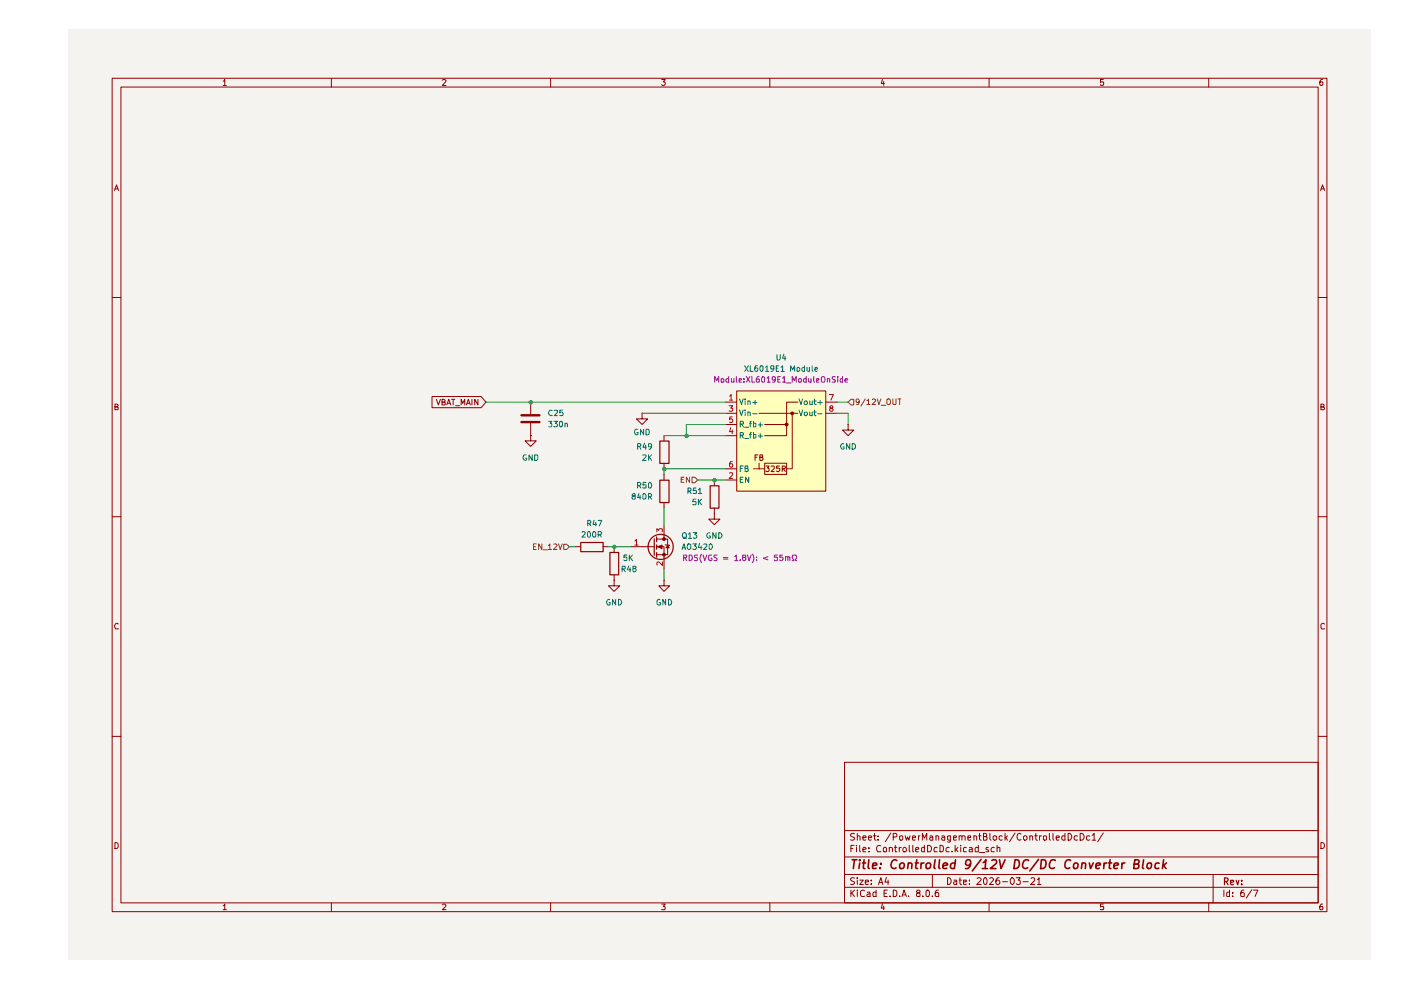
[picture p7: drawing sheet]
<svg xmlns="http://www.w3.org/2000/svg" width="297mm" height="210mm" viewBox="0 0 297 210" stroke-linecap="round" stroke-linejoin="round" font-family="sans-serif">
<path d="M14.5 6.4h276.1v197.1h-276.1z" fill="#f5f3ef"/>
<g fill="none" stroke="#900000" stroke-width=".21">
<path d="M23.8 16.6h257.5v176.7h-257.5zM25.6 18.5h253.9v172.9h-253.9zM47.3 17.2h.2l.2-.4v1.3M47.3 18.1h.7M70.3 16.6v1.9M93.8 17l.2-.2h.3l.3 .3-.8 1h.8M116.7 16.6v1.9M140.3 16.8h.7l-.4 .6 .4 .1v.4l-.2 .2h-.4l-.1-.2M163.2 16.6v1.9M187.1 16.8l-.3 .9h.7M187.4 17.3v.8M209.7 16.6v1.9"/>
<path d="M233.9 16.8h-.6v.6h.6l.1 .1-.1 .5-.4 .1-.2-.2M256.3 16.6v1.9M280.4 16.8h-.3a.93 .93 0 0 0-.2 1.2h.5l.1-.5-.1-.1h-.5l-.1 .1M24.3 40.4l.4-1.2 .4 1.2M24.4 40h.6M280 40.4l.4-1.2 .4 1.2M280.1 40h.6M23.8 63.1h1.8M279.5 63.1h1.8M24.4 86.3h.4l.2-.3v-.2l-.6-.1v1.2h.6v-.5l-.2-.1M280.1 86.3l.6-.1v-.4l-.6-.1v1.2h.6l.1-.4-.3-.2M23.8 109.6h1.8"/>
<path d="M279.5 109.6h1.8M25 132.3l-.1-.1a.66 .66 0 0 0-.6 .4 .66 .66 0 0 0 .2 .7h.5M280.8 132.3l-.4-.1-.3 .3v.6l.1 .2h.6M23.8 156.1h1.8M279.5 156.1h1.8M24.4 178.6h.3l.3 .4v.6l-.3 .3h-.3zM179.1 161.6h100.4v29.8h-100.4zM179.1 176.1h100.4M180.4 179.9h.4M181.1 179.2h-.7v1.4M181.2 176.8l-.6-.1-.3 .3 .1 .3 .7 .2 .1 .2a.51 .51 0 0 1-.3 .4 .51 .51 0 0 1-.6 0M181.6 179.2v.1"/>
<path d="M181.6 179.7v.9M181.8 177.3l.3-.1 .3 .2v.7M181.8 176.7v1.4M182.3 179.2v1.2l.1 .2M183 177.6l.6-.1-.1-.2-.4-.1-.1 .2v.7h.5M184.1 177.6l.7-.1-.1-.2-.4-.1-.2 .2 .1 .7h.5M184.2 179.7v.2M185.2 177.2h.5M185.4 176.7v1.2l.3 .2M186.2 178v.1M186.2 177.3v.1M186.8 179.3a.64 .64 0 0 0-.9 .1 .64 .64 0 0 0 0 .9l.2 .3 .7-.1"/>
<path d="M187.4 179.7h.3l.2 .1v.8h-.5zM188.5 179.8l.1-.1a.36 .36 0 0 1 .6 .2v.7M188.5 179.7v.9M188.9 176.6l-1.2 1.9M189.4 177.5l.7-.1v-.5l-.2-.2h-.5v1.4M189.6 179.7h.5M189.8 179.2v1.2l.1 .2h.2M190.7 179.7v.9M190.7 177.3h.1a.36 .36 0 0 1 .6 .2l-.1 .6h-.3l-.3-.1zM191.1 179.7h-.4v.3M191.9 177.2l.3 .9 .2-.6 .3 .6 .2-.9M192.8 179.2v1.2l.1 .2"/>
<path d="M193.4 177.6l.7-.1-.1-.2-.4-.1-.2 .2 .1 .7h.5M193.5 179.2v1.4h.2M194.7 177.2v.9M195.1 177.2l-.4 .1v.2M195.6 178.1v-1.4l.4 1 .5-1v1.4M196 179.2v1.4h-.5l-.1-.8 .3-.1h.3M196.7 179.2a.74 .74 0 0 1 .8 .5 .74 .74 0 0 1-.3 .9h-.5zM197.2 177.3l.3-.1 .3 .2v.7M197.8 177.5h-.5l-.2 .3 .2 .3h.5M198.4 177.3l.4-.1 .2 .2v.7M198.4 177.2v.9M198.7 179.7h-.4l-.3 .3 .1 .6h.6"/>
<path d="M199.3 179.2l.7 .2 .1 .6-.3 .6h-.5zM199.7 177.3l.4-.1 .2 .2v.7M200.3 177.5h-.5l-.2 .3 .2 .3h.5M201.2 179.7h-.3l-.3 .3 .1 .6h.5M201.5 177.2v1.3h-.6M201.5 177.3h-.6v.7l.3 .1h.3M202.2 177.6l.6-.1v-.2h-.6v.8h.6M202.5 179.2v1.4M203.1 179.7l-.6 .6M203.4 177.3h.5v.8M203.4 177.2v.9M203.7 179.2v.1"/>
<path d="M203.7 179.7v.9M203.9 177.4l.3-.2 .4 .2v.7M204.9 179.7h-.4l-.2 .1v.7l.6 .1M205.2 177.6l.6-.1v-.2h-.6v.8h.6M205.6 179.7h.3l.2 .2v.7h-.5l-.1-.3 .1-.2 .5-.1M206.5 177.3l.3-.1 .3 .2v.7M206.5 177.2v.9M207.4 179.2v1.4h-.6l-.1-.8 .3-.1h.4M207.5 177.2h.5M207.7 176.7v1.2l.3 .2M208.5 177.4l.7-.1v-.4l-.7-.2v1.4h.5l.3-.2v-.3l-.4-.2M209.5 179.7h-.3l-.2 .2 .2 .3 .4 .1-.1 .3h-.5"/>
<path d="M209.9 176.7v1.2l.2 .2M210.6 177.3l.5-.1 .2 .3v.4l-.2 .2h-.3l-.2-.2zM210.8 179.7h-.3l-.4 .3 .2 .6h.5M211.4 179.8l.3-.1h.3v.9M211.4 179.2v1.4M212.5 177.3l-.4-.1-.3 .3v.4l.3 .2h.4M213.1 176.7v1.4M213.3 177.5l.3 .6M213.6 177.2l-.5 .5M215.2 176.6l-1.2 1.9M216.5 176.9a.64 .64 0 0 0-.9 .1 .64 .64 0 0 0 .1 .9 .45 .45 0 0 0 .8 .1M217.1 177.3h.6v.6l-.2 .2h-.3l-.2-.2z"/>
<path d="M218.3 177.3l.5-.1 .1 .2v.7M218.3 177.2v.9M219.4 177.2h.5M219.6 176.7v1.2l.3 .2M220.4 177.2v.9M220.8 177.2l-.4 .3M221.2 177.3h.7l-.1 .8h-.3l-.3-.1zM222.5 176.7v1.2l.2 .2M223.3 176.7v1.2l.1 .2M223.9 177.6l.7-.1-.1-.2-.4-.1-.2 .2 .1 .7h.5M225.8 177.3l-.4-.1-.3 .3v.4l.3 .2h.4M225.8 176.7v1.4"/>
<path d="M226.5 176.7a.72 .72 0 0 1 .7 .7 .72 .72 0 0 1-.7 .7zM228.4 177.3l-.4-.1-.3 .3v.4l.3 .2h.4M229 176.7a.73 .73 0 0 1 .9 .7 .73 .73 0 0 1-.9 .7zM231 177.3l-.4-.1-.2 .3v.6h.6M231.5 177.1l.5-.4v1.4M231.5 178.1h.8M233.9 176.6l-1.2 1.9M280.1 178.6a.65 .65 0 0 1 .7 .7 .65 .65 0 0 1-.7 .6zM47.3 192h.2l.2-.3v1.2M47.3 192.9h.7M70.3 191.4v1.9M93.8 191.9l.2-.2h.3l.3 .2-.8 1h.8"/>
<path d="M116.7 191.4v1.9M140.3 191.7h.7l-.4 .5 .4 .2v.3l-.1 .2-.6-.1M163.2 191.4v1.9M179.1 188.1h100.4M179.1 185.4h100.4M179.1 181.7h100.4M180.4 188.7v1.4M180.6 189.3l.6 .8M181.2 186.2l-.6-.1-.3 .3 .3 .4 .6 .3a.51 .51 0 0 1-.3 .4 .51 .51 0 0 1-.6 0M181.2 188.7l-.8 .8M181.8 188.7v.2M181.8 186.1v.2"/>
<path d="M181.8 186.6v.9M181.8 189.1v1M182.3 186.6h.7l-.7 .9h.7M183 180.2l.6-.2-.1-.3h-.4l-.1 .2v.7h.5M183.3 188.9l-.4-.2-.5 .4 .1 .8 .2 .2 .6-.1M183.5 187l.6-.1v-.3h-.6v.2v.7h.6M183.9 189.2l.4-.1 .2 .3v.7h-.6l-.1-.4 .7-.2M184.2 180.5v.1M184.7 187.4v.1M184.7 186.6v.2M185.7 188.7v1.4h-.5v-.9h.5M186.3 187.5l.5-1.4 .4 1.4"/>
<path d="M186.4 187.1h.6M187.1 191.6l-.3 .9h.7M187.4 192.1v.8M187.4 189.4h.5M187.9 186l-.3 1h.9M188.1 188.7h-.7v1.4h.7M188.3 186.6v.9M188.7 190v.1M189.4 188.7h.3l.4 .4v.6l-.2 .4h-.5zM190.7 190v.1M191.2 190.1l.5-1.4 .5 1.4M191.3 189.7h.7"/>
<path d="M192.6 190v.1M194.1 180.2l.7-.2-.2-.3h-.4l-.1 .7 .1 .2h.5M194.5 189.3l-.2-.3 .2-.3 .5 .1 .1 .3-.8 .5 .2 .5h.5l.1-.6-.3-.2M195.7 190v.1M196.6 188.7a.78 .78 0 0 1 .6 .6 .78 .78 0 0 1-.3 .8h-.4l-.2-.3v-.8zM197.7 190v.1M197.7 185.4v2.7M199 188.7l-.6 .2-.1 .9 .1 .3 .6-.1v-.7l-.5-.1-.2 .3M200.9 186.1a.72 .72 0 0 1 .8 .7 .72 .72 0 0 1-.8 .7zM201.8 180.5v.1M202.3 186.6h.5v.9M202.7 180.1l.4 .5"/>
<path d="M202.8 186.9h-.4l-.2 .3 .2 .3h.4M203.4 186.6h.5M203.5 186.1v1.2l.4 .2M204.3 187l.6-.1v-.3h-.6v.9h.6M205.6 187.4v.1M205.6 186.6v.2M207.2 186.3v-.1a.47 .47 0 0 1 .8 .3l-.9 1h.9M207.7 180.8h1.1M208.6 186.3l.3-.2a.8 .8 0 0 1 .4 .7 .8 .8 0 0 1-.4 .7l-.3-.1-.1-.5zM209.7 191.4v1.9M209.9 186.3l.1-.2h.4l.2 .4-.8 1h.8M211.8 186.1l-.4 .1-.2 .2-.1 .9 .3 .2 .6-.2v-.4l-.3-.3h-.3l-.3 .3"/>
<path d="M212.6 186.9h1M214.5 186.1a.75 .75 0 0 1 .6 .7 .75 .75 0 0 1-.6 .7 .92 .92 0 0 1 0-1.4zM215.5 186.1h.8l-.4 .5 .4 .2v.6l-.2 .1-.6-.1M216.9 186.9h1.1M218.6 186.3l.2-.2 .5 .1 .1 .5-.9 .8h.9M219.9 186.5l.4-.4v1.4M219.9 187.5h.8M233.9 191.7h-.6v.6l.6-.1 .1 .2-.1 .5-.6-.1M256.3 191.4v1.9M257.2 185.4v6M259.5 188.7v1.4M260.7 188.7v1.4h-.5l-.1-.8 .2-.2 .4 .1"/>
<path d="M261.4 190v.1M261.4 189.2v.2M263.7 188.7l-.5 .2-.2 .9 .1 .3 .7-.1-.1-.7-.4-.1-.3 .3M265.4 188.6l-1.2 1.8M265.8 188.7h.9l-.6 1.4M280.4 191.7h-.3a.93 .93 0 0 0-.2 1.2h.5l.1-.5-.1-.2h-.5l-.1 .2"/>
<circle cx="191.8" cy="180.2" r=".44"/>
</g>
<path d="M259.6 186.9h.5l.3-.3v-.2l-.3-.3h-.5v1.5M260 186.9l.4 .7M260.9 187.1l.7-.1-.1-.4h-.5l-.1 .2 .1 .7h.5M262.1 186.6l.3 1 .3-1M263.3 187.4v.2M263.3 186.6v.2" fill="none" stroke="#900000" stroke-width=".25"/>
<g fill="none" stroke="#900000" stroke-width=".34">
<path d="M180.7 182.3h1M181.2 182.3l-.3 1.8M182.3 182.3v.2M182.3 183l-.2 1.1M182.9 183h.6M183.2 182.3l-.2 1.8h.4M184.2 182.3l-.1 1.6 .2 .2M185 183.6l.9-.2-.1-.4h-.6l-.2 .9 .2 .2h.5M186.6 184v.1M186.8 183v.2M190.1 182.5v-.1a.94 .94 0 0 0-1.1 .6 .94 .94 0 0 0 .5 1.1l.5-.1M190.7 183.3l.5-.3h.4l.2 .3-.2 .7-.3 .1h-.5z"/>
<path d="M192.6 183.1l.3-.1h.4v1.1M192.6 183l-.2 1.1M194 183h.7M194.4 182.3l-.3 1.6 .4 .2M195.3 183l-.1 1.1M195.9 183h-.4l-.2 .3M196.3 183.3l.5-.3h.4l.1 .3v.5a.56 .56 0 0 1-1 .2zM198.3 182.3l-.3 1.6 .3 .2M199.2 182.3l-.2 1.6 .3 .2M200 183.6l.9-.2-.1-.4a.6 .6 0 0 0-.8 .2v.9h.7M202.5 183a.65 .65 0 0 0-.9 .3v.7l.2 .1h.5M202.6 182.3l-.3 1.8"/>
<path d="M205.8 183.1a.63 .63 0 0 1-1 .2l-.1-.2 .3-.7 .6-.1 .1 .2a1.46 1.46 0 0 1-.6 1.6h-.4M208 182.2l-1.9 2.5M208.3 184.1h1.1M208.4 182.9l.3-.1 .3-.5-.1 1.8M210.3 182.5l.3-.2 .5 .1a.51 .51 0 0 1 0 .7l-1.1 1h1.1M211.9 182.3l.3 1.8 .9-1.8M215.2 182.3h.4a1.01 1.01 0 0 1 .5 1.2 1.01 1.01 0 0 1-1.1 .6zM218.1 182.5l-.1-.1a.85 .85 0 0 0-1.2 .7l.1 .8a.7 .7 0 0 0 1 .1M220.2 182.2l-1.9 2.5M220.8 182.3l.8 .1a1.19 1.19 0 0 1-.5 1.7h-.5zM223.8 182.5l-.1-.1a.7 .7 0 0 0-1 .4l-.2 .3 .1 .8a.7 .7 0 0 0 1 .1M227 182.5v-.1a.81 .81 0 0 0-1.2 .7l.1 .8a.62 .62 0 0 0 .9 .1"/>
<path d="M227.7 183.1l.3-.1 .5 .1v.7l-.2 .3h-.5l-.1-.1zM229.4 183.1l.3-.1h.4v1.1M229.4 183l-.1 1.1M231 183l.2 1.1 .6-1.1M232.4 183.6l.8-.2v-.4a.6 .6 0 0 0-.8 .2v.9h.7M234.1 183l-.1 1.1M234.7 183h-.4l-.2 .3M235 183h.7M235.4 182.3l-.2 1.8h.3M236.2 183.6l.9-.2v-.4a.6 .6 0 0 0-.9 .2v.9h.7M237.9 183l-.1 1.1M238.5 183h-.4l-.2 .3"/>
<path d="M240.4 183.2h.7l.3-.2 .1-.3-.3-.4h-.6l-.2 1.8h.6l.4-.1 .1-.6-.4-.2M242.5 182.3l-.3 1.6 .3 .2M243.3 183.1l.3-.1h.5l.1 .3-.3 .8h-.4l-.3-.1zM245.8 183h-.7l-.3 .8 .3 .3h.6M246.7 182.3l-.2 1.8M246.7 183.5l.5 .6M247.3 183l-.8 .6"/>
</g>
<path d="M156.2 82.9h18.9v21.2h-18.9z" fill="#feffba"/>
<path d="M146.7 101.2h.6l.6 .6-.6 .6h-.6z" fill="#f5f3ef"/>
<path d="M144.4 101.7h.5M145 101.2h-.6v1.1h.6M146.2 101.2v1.1l-.7-1.1v1.1M146.7 101.2h.6l.6 .6-.6 .6h-.6z" fill="none" stroke="#765500" stroke-width=".21"/>
<g fill="none" stroke="#900000" stroke-width=".21">
<path d="M136.1 87.6v1.2h1.2l-1.2 1.2-1.2-1.2h1.2M136.1 87.6h.1M140.8 92.4v1.1M140.8 98.2v1.2M156.2 82.9h18.9v21.2h-18.9zM159.8 99.4h2.3M160.9 98.2v1.2M160.9 87.6h8.2M162.1 98.2h4.7v2.4h-4.7zM162.1 90h4.7M166.6 89.8h.4v.4h-.4zM168 87.6v11.8h-1.2"/>
<path d="M169.1 85.3h-2.3v7.1h-4.7"/>
</g>
<path d="M139.9 93.5h1.9v4.8h-1.9z" fill="none" stroke="#900000" stroke-width=".25"/>
<path d="M166.6 89.8h.4v.4h-.4z" fill="#900000"/>
<path d="M167.8 87.4h.4v.5h-.4z" fill="none" stroke="#900000" stroke-width=".21"/>
<path d="M167.8 87.4h.4v.5h-.4z" fill="#900000"/>
<g fill="none" stroke="#900000" stroke-width=".21">
<path d="M91.6 84.1h10.4l1 1.2-1 1.1h-10.4zM92.5 84.7l.4 1.2 .5-1.2M93.7 85.3l.6-.1 .1-.3-.3-.2h-.4v1.2h.6l.1-.6h-.3M94.7 85.9l.5-1.2 .4 1.2M94.9 85.5h.5M95.7 84.7h.7M96.1 84.7v1.2M96.6 86h.8M97.8 85.9v-1.2l.3 .8 .4-.8v1.2M98.9 85.9l.4-1.2 .4 1.2M99 85.5h.6M100.1 84.7v1.2"/>
<path d="M101.3 84.7v1.2l-.6-1.2v1.2M153.8 85.3h2.4M153.8 87.6h2.4M153.8 92.4h2.4M153.8 90h2.4M153.8 99.4h2.4M160.1 96.9h.4M160.7 96.4h-.6v1.2M161.1 96.9h.5l.1-.4-.6-.1v1.2l.6-.1 .1-.3-.3-.3M162.4 98.8h.7l-.4 .4 .4 .1v.5l-.2 .2h-.4l-.1-.2M163.5 98.9h.7v.4l-.7 .7h.7M165.3 98.8h-.6v.5h.6v.4l-.2 .3-.4-.2"/>
<path d="M165.8 99.4l.6-.1 .1-.3-.1-.2h-.6v1.2M166.1 99.4l.4 .6M175.1 85.3h2.3M175.1 87.6h2.3M153.8 101.8h2.4"/>
</g>
<g fill="none" stroke="#006665" stroke-width=".21">
<path d="M156.8 84.6l.4 1.2 .4-1.2M156.8 87l.4 1.1 .4-1.1M157 92.3h.6v-.5l-.6-.1v1.2M157 89.9h.6v-.5l-.6-.1v1.2M157 99.3h.4M157.2 92.3l.4 .6M157.2 89.9l.4 .6M157.6 98.8h-.6v1.2M157.9 93h.8M157.9 90.6h.8M158 84.6v.2M158 87h.1"/>
<path d="M158 99.3h.5l.1-.4-.6-.1v1.2l.6-.1 .1-.3-.3-.3M158 85v.8M158 87.4v.7M158.6 85.1l.3-.1 .2 .2v.6M158.6 87.5l.4-.1 .1 .7M158.6 85v.8M158.6 87.4v.7M158.9 92.1h.4M158.9 89.7h.4M159.3 91.7l-.2 .1v1.1M159.3 89.3l-.2 .1v1.1M159.6 85.3h.9"/>
<path d="M159.6 87.7h.9M159.8 92.1l.5 .1v.6h-.5M159.8 89.7l.5 .1v.6h-.5M159.8 89.3v1.2M159.8 91.7v1.2M160.1 84.9v.9M160.8 92.5h.9M160.8 90.1h.9M161.2 89.6v.9M161.2 91.9v1M169.4 84.6l.4 1.2 .4-1.2M169.4 87l.4 1.1 .4-1.1"/>
<path d="M170.5 87.5l.2-.1h.3l.2 .1-.1 .6h-.5zM170.6 85.1h.5l.1 .5-.2 .2h-.3l-.2-.2zM171.7 85v.8l.5-.1M171.7 87.4v.7h.5M172.2 85v.8M172.2 87.4v.7M172.5 85h.5M172.5 87.4h.5M172.7 84.6v1l.1 .2h.2M172.7 87v1l.3 .1M173.4 85.3h.9M173.4 87.7h.9"/>
<path d="M173.9 84.9v.9M157 101.7h.4M157.6 101.2h-.6v1.1h.6M158.7 101.2v1.1l-.6-1.1v1.1"/>
</g>
<path d="M154.6 86h.7l-.4 .5h.4v.5l-.2 .2-.5-.1M154.7 84l.3-.3v1.1M154.7 84.8h.6M154.9 90.7l-.2 .8h.7M155.3 88.4h-.5l-.1 .6 .1-.2 .5 .1v.6h-.6M155.3 97.9h-.4l-.1 .2v.9h.5v-.4a.35 .35 0 0 0-.3-.3 .35 .35 0 0 0-.3 .3M155.3 91.2v.7M175.8 83.7h.9l-.5 1.1M176.2 86.5h-.2a.31 .31 0 0 1 .1-.4 .31 .31 0 0 1 .4 .1v.3h-.3l-.3 .3v.2l.3 .2 .4-.2-.1-.4-.2-.1M154.7 100.3l.6-.1v.4l-.7 .8h.7" fill="none" stroke="#b90000" stroke-width=".21"/>
<path d="M119.5 115.4h.6l.6 .5-.6 .6h-.6z" fill="#f5f3ef"/>
<path d="M113.1 115.9h.4M113.7 115.3h-.6v1.2h.6M114.9 115.3v1.2l-.7-1.2v1.2M115.1 116.6h1M116.2 115.7l.4-.4v1.2M116.2 116.5h.7M117.4 115.4l.4-.1 .3 .4-.8 .8h.8M118.4 115.3l.4 1.2 .4-1.2M119.5 115.4h.6l.6 .5-.6 .6h-.6z" fill="none" stroke="#765500" stroke-width=".21"/>
<path d="M112.5 92.4v1.1h1.2l-1.2 1.2-1.2-1.2h1.2M112.5 92.4h.1M112.5 85.3v2.6M112.5 89.7v2.7" fill="none" stroke="#900000" stroke-width=".21"/>
<path d="M110.6 89.5h3.8M110.6 88.1h3.8" fill="none" stroke="#900000" stroke-width=".51"/>
<path d="M180.4 84.7h.6v1.2h-.6l-.6-.6z" fill="#f5f3ef"/>
<path d="M180.4 84.7h.6v1.2h-.6l-.6-.6zM182.2 85.1l-.3 .2h-.4v-.5l.4-.2a.81 .81 0 0 1 0 1.2h-.3M183.5 84.6l-1 1.5M183.8 84.9h.2l.1-.3v1.2M183.8 85.8h.7M185 84.8l.4-.2 .3 .3-.8 .9h.8M186 84.6l.3 1.2 .5-1.2M186.8 85.9h1M188 84.8l.5-.2a.86 .86 0 0 1 .1 1.2h-.4l-.2-.2zM189.3 84.6l.1 1.2h.5l.1-1.2M190.4 84.6h.6M190.7 84.6v1.2" fill="none" stroke="#765500" stroke-width=".21"/>
<path d="M179.8 90v1.2h1.2l-1.2 1.2-1.2-1.2h1.2M179.8 90h.1M121.9 115.9h1.2M127.8 115.9h1.2M136.1 115.9h2.6M139.2 115.9h1.6v2.4M139.2 114.3h2.3v3.3h-2.3M139.4 115.9l1-.3v.7zM140.8 100.6v1.2M140.8 106.5v1.2M140.8 113.6v.7" fill="none" stroke="#900000" stroke-width=".21"/>
<path d="M123.1 115h4.8v2h-4.8zM138.7 114.3v3.4M139.2 113.8v1.1M139.2 115.5v1M139.2 117.1v1.1M139.9 101.8h1.9v4.8h-1.9z" fill="none" stroke="#900000" stroke-width=".25"/>
<path d="M139.4 115.9l1-.3v.7z" fill="#900000"/>
<path d="M140.6 117.4h.4v.4h-.4zM141 115.5l.9 .1 .1 .1M141.5 115.6l.4 .6h-.7z" fill="none" stroke="#900000" stroke-width=".21"/>
<circle cx="140.1" cy="116" r="2.67" fill="none" stroke="#900000" stroke-width=".25"/>
<path d="M140.6 117.4h.4v.4h-.4z" fill="#900000"/>
<path d="M140.6 114.1h.4v.4h-.4z" fill="none" stroke="#900000" stroke-width=".21"/>
<path d="M140.6 114.1h.4v.4h-.4z" fill="#900000"/>
<g fill="none" stroke="#900000" stroke-width=".21">
<path d="M130.2 115.9v1.2M133.8 115.9h2.3M140.8 111.3v2.3M140.8 118.3v2.3M151.5 108.9v1.2h1.1l-1.1 1.2-1.2-1.2h1.2M151.5 108.9h.1M151.5 101.8v1.2M151.5 107.7v1.2M130.2 123v1.2h1.2l-1.2 1.2-1.2-1.2h1.2M130.2 123h.1M130.2 121.8v1.2M140.8 123v1.2h1.2l-1.2 1.2-1.1-1.2h1.1"/>
<path d="M140.8 123h.1"/>
</g>
<path d="M134.6 114.7l.3-.3v1.2M134.6 115.6h.7M139.3 112.8v-.7l.4 .3 .2-.3h.5v.7M140.4 119.1v.8l-.8-.8-.3 .3v.4" fill="none" stroke="#b90000" stroke-width=".21"/>
<path d="M129.3 117.1h1.9v4.8h-1.9zM150.6 103h1.8v4.7h-1.8z" fill="none" stroke="#900000" stroke-width=".25"/>
<path d="M103 85.3h50.8M136.1 87.6h17.7M140.8 92.4h13M153.8 99.4h-13v1.2M153.8 90h-8.3v2.4M177.4 85.3h2.4M177.4 87.6h2.4v2.4M120.7 115.9h1.2M129 115.9h4.8M140.8 107.7v3.6M147.9 101.8h5.9M140.8 120.6v2.4" fill="none" stroke="#009a00" stroke-width=".21"/>
<g fill="#009a00">
<circle cx="140.8" cy="99.4" r=".47"/>
<circle cx="145.6" cy="92.4" r=".47"/>
<circle cx="151.5" cy="101.8" r=".47"/>
<circle cx="112.6" cy="85.3" r=".47"/>
<circle cx="130.2" cy="116" r=".47"/>
</g>
<g fill="none" stroke="#910089" stroke-width=".21">
<path d="M154.5 79.8v1.2h-.4l-.2-.1 .1-.6h.5M156.1 79.8v1.1l.2 .1M158.2 79.8l.8 1.2M159 79.8l-.8 1.2M159.4 79.8v1.2h.6M160.9 79.8h-.2a.93 .93 0 0 0-.3 1.2h.5l.1-.5-.1-.2h-.5l-.1 .2M161.6 79.9l.3-.1 .2 .3v.8l-.1 .1h-.4l-.2-.4zM165.4 79.8h-.5v1.2h.5M170.9 79.8v1.2h-.4l-.2-.1 .1-.6h.5M172.5 79.8v1.1l.2 .1M177.1 79.9l-.4-.1-.3 .3 .1 .2 .5 .2v.5h-.6M177.6 79.8v.2"/>
<path d="M178.6 79.8v1.2h-.4v-.7h.4M151.5 81v-1.2l.5 .9 .4-.9v1.2M152.9 80.3h.5v.7l-.5-.1zM155.1 80.3v.7l.5-.1M155.6 80.3v.7M156.7 80.7l.5-.2v-.2h-.5v.7h.5M157.7 80.9v.1M157.7 80.3v.1M162.6 80.2l.4-.4v1.2M162.6 81h.7M164.4 80.3l-.2 .3-.5-.1v-.5l.5-.2a.81 .81 0 0 1 0 1.2h-.4M164.9 80.4h.4"/>
<path d="M165.9 80.2l.4-.4v1.2M165.9 81h.7M166.8 81.2h.9M168 81v-1.2l.4 .9 .4-.9v1.2M169.3 80.3h.5v.7l-.5-.1zM171.4 80.3l.1 .7 .4-.1M171.9 80.3v.7M173.1 80.7l.5-.2v-.2h-.5v.7h.5M174.1 80l.6-.2a.86 .86 0 0 1 0 1.2h-.4l-.2-.1zM175.4 80.3h.4l.1 .1v.6M175.4 80.3v.7M177.6 80.3v.7"/>
<path d="M179.1 80.7l.6-.2-.1-.2-.5 .1v.5l.1 .1h.4M144.9 118.3l.6-.1v-.5h-.6v1.2M145.2 118.3l.4 .6M146.1 117.7h.4a.66 .66 0 0 1 .3 .7 .66 .66 0 0 1-.7 .5zM147.9 117.7h-.5l-.2 .2 .2 .3 .5 .2v.3l-.2 .2-.5-.1M148.7 117.5a1.32 1.32 0 0 0 0 1.8M149.1 117.7l.3 1.2 .4-1.2M150.9 117.7h-.5a.67 .67 0 0 0-.2 .7 .67 .67 0 0 0 .5 .5l.2-.2v-.3h-.2M152 117.7h-.5l-.1 .2 .1 .3 .5 .2v.4h-.6M153.4 118.2h.9M153.4 118.5h.9M155.8 118l.3-.3v1.2"/>
<path d="M155.8 118.9h.6M157 118.7v.2M157.6 118.2l-.1-.4 .5-.1 .1 .2-.2 .3-.4 .1v.4l.1 .2h.3l.2-.3v-.2l-.2-.2M158.5 117.7l.3 1.2 .4-1.2M159.5 117.5a1.32 1.32 0 0 1 0 1.8M160.4 118.7v.2M160.4 118.1v.1M162.8 118l-.9 .4 .9 .3M164.8 117.7h-.6v.5h.6v.5l-.1 .2h-.4l-.1-.2M165.9 117.7h-.6v.5h.6l.1 .4-.2 .3-.5-.2M166.5 118.2l.2-.2 .3 .2v.7M166.5 118v.9"/>
<path d="M167 118.2l.1-.2 .4 .1v.8M168 118.9h.3v-.3l-.3-.3 .1-.6h.6l.2 .6-.3 .6h.3"/>
</g>
<g fill="none" stroke="#006665" stroke-width=".21">
<path d="M157.9 77.6l.8 1.1M158.7 77.6l-.8 1.1M159.1 77.6v1.1h.6M160.6 77.6h-.3l-.2 .2v.9h.5l.1-.5a.35 .35 0 0 0-.4-.2 .35 .35 0 0 0-.3 .2M161.3 77.6h.3l.2 .1v.8l-.3 .2a.71 .71 0 0 1-.2-1.1zM162.3 77.9l.3-.3v1.1M162.3 78.7h.7M164.1 78.1l-.2 .1h-.4v-.6h.4l.2 .1-.2 .9-.4 .1M164.6 78.1h.3M164.7 75.2v1l.2 .2h.3l.2-.3v-.9M165.1 77.6h-.5v1.1h.5M165.6 77.9l.3-.3v1.1"/>
<path d="M165.6 78.7h.7M166.2 75.1l-.3 .8h.7M166.4 75.5v.9M167.6 78.7v-1.1l.4 .8 .5-.8v1.1M169 78.1l.1-.2 .4 .1v.7h-.4l-.1-.1zM170.6 78l-.3-.1-.3 .2v.4l.3 .2h.3M170.6 77.6v1.1M171.1 77.9v.7l.2 .1 .3-.1M171.6 77.9v.8M172.2 77.6v1l.2 .1M172.8 78.3l.5-.1v-.2h-.5v.7h.5M111.6 96.4h-.4a.67 .67 0 0 0-.3 .7 .67 .67 0 0 0 .5 .5l.3-.1v-.4h-.3"/>
<path d="M112.8 96.4v1.2l-.6-1.2v1.2M113.4 96.4h.5l.1 .3v.6l-.3 .3h-.3zM116.3 89.3h.7l-.3 .4 .3 .2v.5h-.7M117.1 87a.55 .55 0 0 0-.8 .5 .55 .55 0 0 0 .8 .6M117.4 89.3h.8l-.4 .4 .4 .3-.1 .4h-.7M117.5 87h.7v.5l-.7 .6h.7M118.7 89.4l.3-.1a.78 .78 0 0 1 0 1.2l-.3-.1zM119.3 87h-.6v.5l.4-.1 .3 .2-.1 .5h-.6M119.8 89.8l.4-.1 .1 .8M119.8 89.7v.8M135.2 91h-.4a.67 .67 0 0 0-.3 .7 .67 .67 0 0 0 .5 .5l.3-.2v-.3h-.3M135.2 94.7l.6-.1v-.5h-.6v1.1"/>
<path d="M135.5 94.7l.4 .5M136.3 96.5l.5-.1 .2 .4-.8 .8h.8M136.5 91v1.2l-.7-1.2v1.2M136.6 94l-.3 .8h.8M136.9 94.4v.8M137 91h.5l.2 .3v.6l-.4 .3h-.3zM137.5 96.4v1.2M137.7 96.9l.5 .7M138.2 94.6l-.2 .1h-.5v-.6h.6a.72 .72 0 0 1-.5 1.1M138.2 96.4l-.7 .7M178.9 94.1h-.1a.57 .57 0 0 0-.6 .6l.4 .5 .4-.1v-.4h-.3M180.2 94.1v1.1l-.7-1.1v1.1"/>
<path d="M180.7 94.1h.3l.3 .2v.6l-.3 .3h-.3zM123.4 112.9l.5-.2 .2 .3-.8 .9h.8M124.6 111h.4l.3-.4-.3-.3h-.4v1.2M124.8 112.7a.75 .75 0 0 1 .2 1.2h-.3l-.2-.4 .1-.6zM124.9 111l.4 .5M125.8 112.8l.3-.1 .2 .2v.8l-.2 .2h-.3l-.2-.4zM126 110.3l-.3 .9h.8M126.3 110.7v.8M126.8 113.4h.5l.2-.2v-.3l-.2-.2h-.5v1.2M126.8 110.3h.8l-.5 1.2M127.2 113.4l.3 .5M132.9 117.7h-.6l-.1 .5h.7v.5l-.2 .2h-.3l-.2-.2"/>
<path d="M133.3 120l-.3 .8h.8M133.4 117.7v1.2M133.6 118.2l.5 .7M134.1 117.7l-.7 .7M134.3 105.2l-.3-.3 .3-.3h.2l.2 .5-.4 .1-.3 .2 .2 .4 .5-.1v-.4l-.2-.1M135.2 103l.6-.1v-.5l-.6-.1v1.2M135.5 104.6l-.3 .9h.7M135.5 103l.4 .5M135.7 105.1v.7M136.6 104.6a.71 .71 0 0 1 .2 1.2h-.3l-.2-.1v-.8zM137 102.3h-.6l-.1 .6 .6-.1 .1 .6h-.7M137.5 105.3h.4l.3-.2-.3-.5h-.4v1.2"/>
<path d="M137.7 102.3a.71 .71 0 0 1 .3 1.2h-.3l-.2-.2v-.8zM137.7 105.3l.5 .5M144.6 116.5l.4-1.2 .4 1.2M144.7 116.2h.6M144.8 113.1l.2-.2a.6 .6 0 0 1 .6 .6 .6 .6 0 0 1-.6 .6l-.3-.4zM144.9 113.9h.3l.3 .3M145.9 104.1h.4l.2-.4-.2-.2h-.4v1.1M146 115.3l.5 .2v.8l-.5 .2a.78 .78 0 0 1 0-1.2zM146 113.3l.3-.4v1.2M146 114.1h.6M146.1 104.1l.4 .5M146.9 115.3h.7l-.4 .4 .4 .3v.4h-.7"/>
<path d="M147 112.9h.7l-.4 .5 .3 .1v.5h-.6M147.6 105.8h-.6l-.1 .6 .6-.1 .1 .6h-.7M147.6 103.5h-.5l-.1 .6 .6-.1v.6h-.6M148.1 103.8h.1l.2-.3v1.1M148.1 105.8v1.2M148.1 104.6h.6M148.2 106.3l.5 .7M148.3 115.2l-.2 .9h.7M148.7 115.7v.8M148.7 105.8l-.6 .7M149.2 115.4h.6v.4l-.6 .7h.6M150.4 115.4l.3-.1a.64 .64 0 0 1 .4 .6 .64 .64 0 0 1-.5 .6l-.2-.3z"/>
<path d="M150.5 113a.54 .54 0 0 0-.7 .6 .54 .54 0 0 0 .8 .4v-.4h-.2M151.8 112.9v1.2l-.7-1.2v1.2M152.4 112.9a.6 .6 0 0 1 .7 .6 .6 .6 0 0 1-.7 .6zM129.3 127.2l-.1-.1a.66 .66 0 0 0-.6 .5 .66 .66 0 0 0 .2 .7l.6-.1v-.4h-.3M130.5 127.1v1.2l-.6-1.2v1.2M131.1 127.1a.66 .66 0 0 1 .7 .4 .66 .66 0 0 1-.2 .8h-.5zM131.9 120.6h.6v-.5h-.6v1.1M132.2 120.6l.4 .6M133.6 120.4v.8M134.4 120.6l-.2-.5h.5l.2 .2-.3 .3h-.4v.5l.2 .1h.2l.3-.2v-.3l-.3-.1M139.9 127.2v-.1a.66 .66 0 0 0-.6 .5 .66 .66 0 0 0 .2 .7l.5-.1v-.4h-.2M141.1 127.1v1.2l-.6-1.2v1.2"/>
<path d="M141.7 127.1a.66 .66 0 0 1 .7 .4 .66 .66 0 0 1-.3 .8h-.4z"/>
</g>
</svg>
